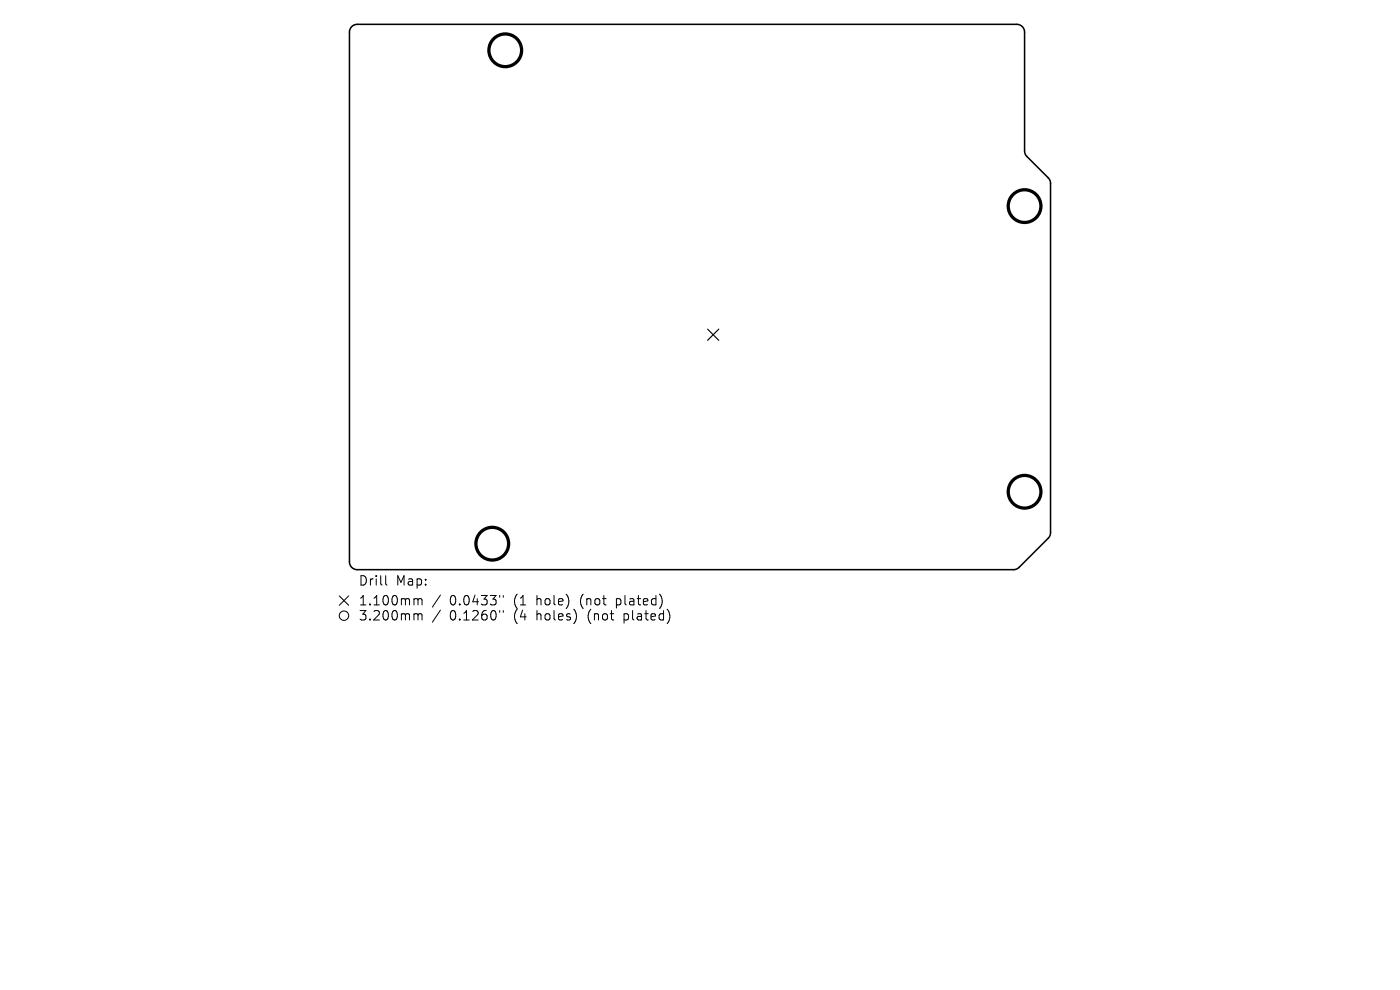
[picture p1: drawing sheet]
<svg xmlns="http://www.w3.org/2000/svg" width="297mm" height="210mm" viewBox="0 0 297 210" stroke-linecap="round" stroke-linejoin="round" font-family="sans-serif">
<defs><g id="words">
<g font-size="2.8">
<text x="76" y="124.5">Drill</text>
<text x="84" y="124.5">Map:</text>
<text x="76" y="128.7">1.100mm</text>
<text x="76" y="131.9">3.200mm</text>
<text x="95.4" y="128.7">0.0433&quot;</text>
<text x="95.4" y="131.9">0.1260&quot;</text>
<text x="109.1" y="128.7">(1</text>
<text x="109.1" y="131.9">(4</text>
<text x="114.1" y="128.7">hole)</text>
<text x="114.1" y="131.9">holes)</text>
<text x="123.5" y="128.7">(not</text>
<text x="125.2" y="131.9">(not</text>
<text x="131.4" y="128.7">plated)</text>
<text x="133" y="131.9">plated)</text>
</g>
</g></defs>
<path d="M74.6 5.6l.5-.3 .7-.1h139.9a1.65 1.65 0 0 1 1.7 1.6v25.5l.4 .9 4.7 4.6 .4 1v74.2l-.4 1.1-6.4 6.4-1.1 .3h-139.2a1.65 1.65 0 0 1-1.7-1.6v-112.4l.1-.6z" fill="none" stroke="#000" stroke-width=".33"/>
<path d="M150.1 69.8l2.4 2.4M152.5 69.8l-2.4 2.4" fill="none" stroke="#000" stroke-width=".24"/>
<g fill="none" stroke="#000" stroke-width=".69">
<circle cx="107.2" cy="10.7" r="3.5"/>
<circle cx="217.4" cy="43.7" r="3.5"/>
<circle cx="104.4" cy="115.3" r="3.5"/>
<circle cx="217.4" cy="104.3" r="3.5"/>
</g>
<g fill="none" stroke="#000" stroke-width=".21">
<path d="M81.8 122.1v1.7l.3 .3M88.1 127l.5 .1 .1 .2M88.1 130.2h.3l.3 .3M88.7 127.3l.3-.3 .4 .1 .1 1.2M88.7 127.3v1M88.7 130.5v1M88.7 130.5l.3-.3 .4 .1 .1 1.2M93.4 126.2l-1.7 2.6M93.4 129.4l-1.7 2.6M106 126.3v.4M106 129.5v.4M106.8 126.3v.4"/>
<path d="M106.8 129.5v.4"/>
</g>
<g fill="none" stroke="#000" stroke-width=".22">
<path d="M72 126.4l2 2M74 126.4l-2 2"/>
<circle cx="73" cy="130.6" r="1"/>
</g>
<use href="#words"/>
</svg>
